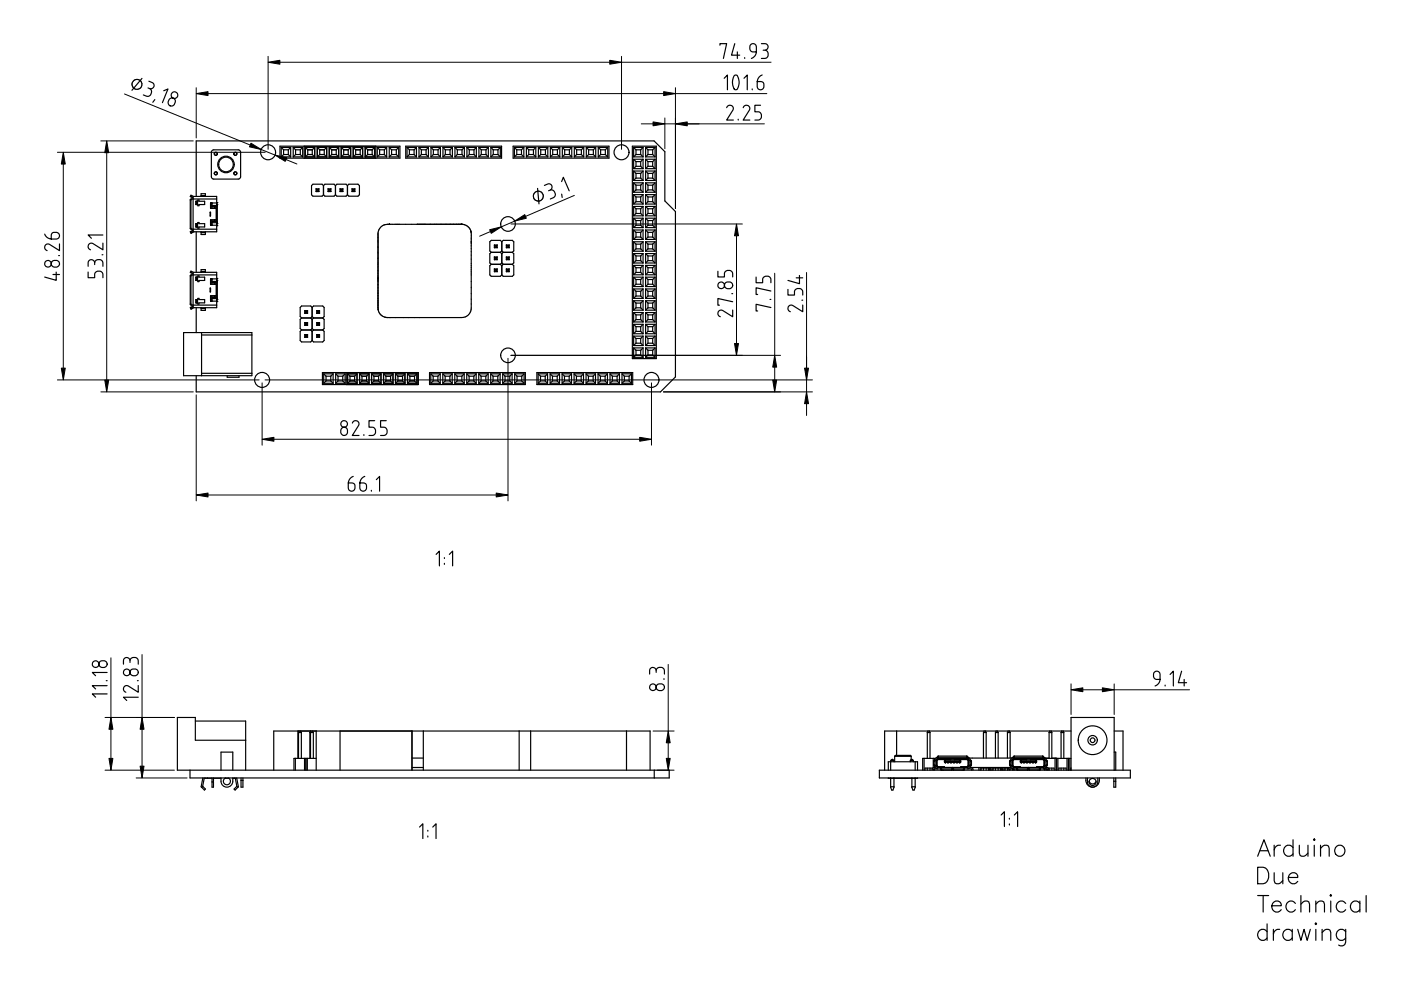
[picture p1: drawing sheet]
<svg xmlns="http://www.w3.org/2000/svg" width="297mm" height="210mm" viewBox="0 0 297 210" stroke-linecap="round" stroke-linejoin="round" font-family="sans-serif">
<g fill="none" stroke="#000" stroke-width=".25">
<path d="M44.9 32l.4-.2h5.5l.2 .5-.1 5.4-.4 .3-5.4-.1-.3-.4zM59.4 31h25.4v2.5h-25.4zM59.6 31.3h2M59.6 33.3h2M59.6 31.3l.5 .5M59.6 31.3v2M60.1 31.8h1M60.1 32.8h1M60.1 32.8l-.5 .5M60.1 31.8v1M61.1 31.8v1M61.1 32.8l.5 .5"/>
<path d="M61.6 31.3l-.5 .5M61.6 31.3v2M62.2 31.3h2M62.2 33.3h2M62.2 31.3l.5 .5M62.2 31.3v2M62.7 31.8h1M62.7 32.8h1M62.7 32.8l-.5 .5M62.7 31.8v1M63.7 31.8v1M63.7 32.8l.5 .5"/>
<path d="M64.2 31.3l-.5 .5M64.2 31.3v2M64.5 31v2.5M65.2 31.8l-.5-.5v2l.5-.5M65.2 31.8h1M65.2 32.8h1M65.2 31.8v1M66.2 31.8v1M66.2 32.8l.5 .5M66.7 31.3l-.5 .5M66.7 31.3v2M66.7 31.3h-2v2h2"/>
<path d="M67.2 31.3h2.1v2h-2.1M67.2 31.3v2M67.3 31.3l.5 .5M67.8 31.8h.9M67.8 32.8h.9M67.8 32.8l-.5 .5M67.8 31.8v1M68.6 39.4l-.3-.3h-2l-.3 .3v1.9l.3 .3h2l.3-.3M68.6 39.4l.3-.3h1.9l.3 .3M68.6 39.4v1.9M68.7 31.8v1M68.7 31.8l.5-.5v2l-.5-.5"/>
<path d="M69.8 31.3h2v2h-2M69.8 31.3v2M69.8 31.3l.5 .5M70.3 31.8h1M70.3 32.8h1M70.3 32.8l-.5 .5M70.3 31.8v1M71.1 39.4l.3-.3h2l.3 .3M71.1 39.4v1.9M71.3 31.8l.5-.5v2l-.5-.5M71.3 31.8v1M72.3 31.3h2.1v2h-2.1"/>
<path d="M72.3 31.3v2M72.4 31.3l.5 .5M72.9 31.8h.9M72.9 32.8h.9M72.9 32.8l-.5 .5M72.9 31.8v1M73.7 39.4l.3-.3h1.9l.3 .3v1.9l-.3 .3h-1.9l-.3-.3M73.7 39.4v1.9M73.8 31.8l.5-.5v2l-.5-.5M73.8 31.8v1M74.9 31.3h2v2h-2zM75.4 31.8h1"/>
<path d="M75.4 32.8h1M75.4 31.8l-.5-.5v2l.5-.5M75.4 31.8v1M76.4 31.8l.5-.5v2l-.5-.5M76.4 31.8v1M77.4 31.3h2v2h-2zM77.9 31.8h1M77.9 32.8h1M77.9 31.8l-.5-.5v2l.5-.5M77.9 31.8v1M78.9 31.8v1M78.9 31.8l.5-.5v2l-.5-.5"/>
<path d="M79.7 31v2.5M80 31.3h2M80 33.3h2M80 31.3l.5 .5M80 31.3v2M80.5 31.8h1M80.5 32.8h1M80.5 31.8v1M80.5 32.8l-.5 .5M81.5 32.8l.5 .5M81.5 31.8v1M82 31.3l-.5 .5"/>
<path d="M82 31.3v2M82.5 31.3h2M82.5 33.3h2M82.5 31.3l.5 .5M82.5 31.3v2M83 31.8h1M83 32.8h1M83 31.8v1M83 32.8l-.5 .5M84 32.8l.5 .5M84 31.8v1M84.5 31.3l-.5 .5"/>
<path d="M84.5 31.3v2M86 31h20.3v2.5h-20.3zM86.3 31.3l.5 .5M86.3 31.3h2M86.3 33.3h2M86.3 31.3v2M86.8 31.8h1M86.8 32.8h1M86.8 32.8l-.5 .5M86.8 31.8v1M87.8 32.8l.5 .5M87.8 31.8v1"/>
<path d="M88.3 31.3l-.5 .5M88.3 31.3v2M88.8 31.3l.5 .5M88.8 31.3h2M88.8 33.3h2M88.8 31.3v2M89.3 31.8h1M89.3 32.8h1M89.3 32.8l-.5 .5M89.3 31.8v1M90.3 32.8l.5 .5M90.3 31.8v1"/>
<path d="M90.8 31.3l-.5 .5M90.8 31.3v2M91.4 31.3h2M91.4 33.3h2M91.4 31.3l.5 .5M91.4 31.3v2M91.9 31.8h1M91.9 32.8h1M91.9 31.8v1M91.9 32.8l-.5 .5M92.9 31.8v1M92.9 32.8l.5 .5"/>
<path d="M93.4 31.3l-.5 .5M93.4 31.3v2M93.9 31.3h2M93.9 33.3h2M93.9 31.3l.5 .5M93.9 31.3v2M94.4 31.8h1M94.4 32.8h1M94.4 31.8v1M94.4 32.8l-.5 .5M95.4 32.8l.5 .5M95.4 31.8v1"/>
<path d="M95.9 31.3l-.5 .5M95.9 31.3v2M96.5 31.3h2M96.5 33.3h2M96.5 31.3l.5 .5M96.5 31.3v2M97 31.8h1M97 32.8h1M97 31.8v1M97 32.8l-.5 .5M98 32.8l.5 .5M98 31.8v1"/>
<path d="M98.5 31.3l-.5 .5M98.5 31.3v2M99 31.3h2M99 33.3h2M99 31.3v2M99 31.3l.5 .5M99.5 31.8h1M99.5 32.8h1M99.5 31.8v1M99.5 32.8l-.5 .5M100.5 32.8l.5 .5M100.5 31.8v1"/>
<path d="M101 31.3v2M101 31.3l-.5 .5M101.5 31.3h2M101.5 33.3h2M101.5 31.3l.5 .5M101.5 31.3v2M102 31.8h1M102 32.8h1M102 32.8l-.5 .5M102 31.8v1M103 32.8l.5 .5M103 31.8v1"/>
<path d="M103.5 31.3v2M103.5 31.3l-.5 .5M104.1 31.3h2M104.1 33.3h2M104.1 31.3v2M104.1 31.3l.5 .5M104.6 31.8h1M104.6 32.8h1M104.6 31.8v1M104.6 32.8l-.5 .5M105.6 32.8l.5 .5M105.6 31.8v1"/>
<path d="M106.1 31.3v2M106.1 31.3l-.5 .5M108.8 31h20.3v2.5h-20.3zM109.1 31.3h2M109.1 33.3h2M109.1 31.3v2M109.1 31.3l.5 .5M109.6 31.8h1M109.6 32.8h1M109.6 32.8l-.5 .5M109.6 31.8v1M110.6 32.8l.5 .5"/>
<path d="M110.6 31.8v1M111.1 31.3v2M111.1 31.3l-.5 .5M111.6 31.3h2M111.6 33.3h2M111.6 31.3v2M111.6 31.3l.5 .5M112.1 31.8h1M112.1 32.8h1M112.1 32.8l-.5 .5M112.1 31.8v1M113.1 32.8l.5 .5"/>
<path d="M113.1 31.8v1M113.6 31.3v2M113.6 31.3l-.5 .5M114.1 31.3h2M114.1 33.3h2M114.1 31.3v2M114.1 31.3l.5 .5M114.6 31.8h1M114.6 32.8h1M114.6 31.8v1M114.6 32.8l-.5 .5M115.6 32.8l.5 .5"/>
<path d="M115.6 31.8v1M116.1 31.3v2M116.1 31.3l-.5 .5M116.7 31.3h2M116.7 33.3h2M116.7 31.3l.5 .5M116.7 31.3v2M117.2 31.8h1M117.2 32.8h1M117.2 32.8l-.5 .5M117.2 31.8v1M118.2 32.8l.5 .5"/>
<path d="M118.2 31.8v1M118.7 31.3l-.5 .5M118.7 31.3v2M119.2 31.3h2M119.2 33.3h2M119.2 31.3v2M119.2 31.3l.5 .5M119.7 31.8h1M119.7 32.8l-.5 .5M119.7 32.8h1M119.7 31.8v1M120.7 32.8l.5 .5"/>
<path d="M120.7 31.8v1M121.2 31.3l-.5 .5M121.2 31.3v2M121.8 31.3h2M121.8 33.3h2M121.8 31.3v2M121.8 31.3l.5 .5M122.3 31.8h1M122.3 32.8h1M122.3 31.8v1M122.3 32.8l-.5 .5M123.3 32.8l.5 .5"/>
<path d="M123.3 31.8v1M123.8 31.3v2M123.8 31.3l-.5 .5M124.3 31.3h2M124.3 33.3h2M124.3 31.3l.5 .5M124.3 31.3v2M124.8 31.8h1M124.8 32.8h1M124.8 32.8l-.5 .5M124.8 31.8v1M125.8 32.8l.5 .5"/>
<path d="M125.8 31.8v1M126.3 31.3v2M126.3 31.3l-.5 .5M126.8 31.3h2M126.8 33.3h2M126.8 31.3l.5 .5M126.8 31.3v2M127.3 31.8h1M127.3 32.8h1M127.3 32.8l-.5 .5M127.3 31.8v1M128.3 32.8l.5 .5"/>
<path d="M128.3 31.8v1M128.8 31.3v2M128.8 31.3l-.5 .5M134.1 31h5.1v45h-5.1zM134.3 31.3v2M134.3 33.8v2M134.3 36.3v2M134.3 38.8v2M134.3 31.3l.5 .5M134.3 33.8l.5 .5M134.3 33.8h2M134.3 35.8h2"/>
<path d="M134.3 31.3h2M134.3 33.3h2M134.3 38.3h2M134.3 36.3h2M134.3 38.8h2M134.3 38.8l.5 .5M134.3 36.3l.5 .5M134.8 31.8h1M134.8 31.8v1M134.8 34.3v1M134.8 36.8v1M134.8 39.3v1"/>
<path d="M134.8 32.8l-.5 .5M134.8 35.3l-.5 .5M134.8 34.3h1M134.8 35.3h1M134.8 32.8h1M134.8 37.8l-.5 .5M134.8 36.8h1M134.8 37.8h1M134.8 39.3h1M135.8 31.8v1M135.8 34.3v1M135.8 36.8v1"/>
<path d="M135.8 39.3v1M135.8 32.8l.5 .5M135.8 35.3l.5 .5M135.8 37.8l.5 .5M136.3 31.3v2M136.3 33.8v2M136.3 36.3v2M136.3 38.8v2M136.3 31.3l-.5 .5M136.3 33.8l-.5 .5M136.3 36.3l-.5 .5M136.3 38.8l-.5 .5"/>
<path d="M136.9 31.3v2M136.9 33.8v2M136.9 36.3v2M136.9 38.8v2M136.9 33.8l.5 .5M136.9 31.3l.5 .5M136.9 36.3l.5 .5M136.9 33.8h2M136.9 35.8h2M136.9 31.3h2M136.9 33.3h2M136.9 38.3h2"/>
<path d="M136.9 36.3h2M136.9 38.8h2M136.9 38.8l.5 .5M137.4 31.8h1M137.4 31.8v1M137.4 34.3v1M137.4 36.8v1M137.4 39.3v1M137.4 32.8l-.5 .5M137.4 34.3h1M137.4 35.3h1M137.4 32.8h1"/>
<path d="M137.4 35.3l-.5 .5M137.4 37.8l-.5 .5M137.4 36.8h1M137.4 37.8h1M137.4 39.3h1M138.4 31.8v1M138.4 34.3v1M138.4 36.8v1M138.4 39.3v1M138.4 35.3l.5 .5M138.4 32.8l.5 .5M138.4 37.8l.5 .5"/>
<path d="M138.9 31.3v2M138.9 33.8v2M138.9 36.3v2M138.9 38.8v2M138.9 31.3l-.5 .5M138.9 33.8l-.5 .5M138.9 36.3l-.5 .5M138.9 38.8l-.5 .5M40.5 49.4h.1M40.7 49.3l-.2 .1M40.7 58.3l-.2 .2v6l.2 .2M40.7 42.2l-.2 .2v6l.2 .2"/>
<path d="M40.9 57.7l-.4-.2-.2 .2 .6 .3M40.9 57.7h5v2l-.3 .2M40.9 58.3h-.4l-.2 .2v6l.2 .2h.4M40.9 58.3v6.4M40.9 57.7v.6M40.9 41.6v.6M40.9 48.6v.5M40.9 49.1h.1M40.9 41.6l-.4-.2-.2 .2 .6 .3M40.9 41.6h5v2l-.3 .2M40.9 48.8l-.6 .3 .2 .3M40.9 42.2h-.4l-.2 .2v6l.2 .2h.4"/>
<path d="M40.9 42.2v6.4M40.9 49.1l-.2 .2M41.5 58.8h.4v-.3h.3v.3h1.2v.7h-1.2v.2h-.3v-.2h-.4zM41.5 42.7h.4v-.3h.3v.3h1.2v.7h-1.2v.2h-.3v-.2h-.4zM41.5 47.4h.4v-.2h.3v.2h1.2v.7h-1.2v.3h-.3v-.3h-.4zM41.6 42.7v.7M41.6 47.4v.7M41.6 58.8v.7M41.6 41.6v-11.7h97.1l2.3 2.3v10.4l2.2 2.3v35l-3.2 3.2h-98.4v-3.4M41.6 49.1v8.6M41.7 42.7v.7M41.7 47.4v.7"/>
<path d="M41.7 58.8v.7M41.9 42.7v.7M41.9 47.4v.7M41.9 58.8v.7M42.6 57.7v-.5h.9v.5M42.6 41.6v-.5h.9v.5M42.6 49.1v.6h.9v-.6M44.5 45v.8M44.6 59.1h.1M44.6 59.1h.3l.1 .8h.6M44.6 47.8h.1M44.6 43h.1"/>
<path d="M44.6 43h.3l.1 .8h.6M44.6 59.1v1.2h1.3M44.6 43v1.2h1.3M44.9 59.2h.1M44.9 43v1.1h.6M44.9 59.1v1.1h.6M44.9 43.1h.1M44.9 47.6h.1M45.5 43.8v.4M45.5 46.6v.4M45.5 59.9v.4M45.5 46.7h-.6v1"/>
<path d="M45.5 44h.1M45.5 46.8h.1M45.6 46.6v.4M45.6 59.9v.4M45.6 43.8v.4M45.6 47h-.6l-.1 .8h-.3M45.6 47l.3 .2v1.9h-5M45.8 44.2v2.4M45.9 46.6l.1 1.2M45.9 44.2v2.4M45.9 46.6h-1.3v1.2M45.9 59h.3"/>
<path d="M45.9 47.8h.3M45.9 42.9h.3M46 59l-.1 1.3M46 42.9l-.1 1.3M46.2 59.5l-.1 3.7 .1 .3M46.2 43.4l-.1 3.7 .1 .3M67 40.6h.6M67 40h.6M67 40l.2 .2M67 40v.6M67.2 40.2v.3M67.2 40.5h.3"/>
<path d="M67.2 40.2h.3M67.2 40.5l-.2 .1M67.5 40.2v.3M67.5 40.5l.1 .1M67.6 40l-.1 .2M67.6 40v.6M68.6 41.3l.3 .3h1.9l.3-.3M69.6 40.6h.6M69.6 40h.6M69.6 40l.1 .2M69.6 40v.6M69.7 40.5h.3"/>
<path d="M69.7 40.2h.3M69.7 40.5l-.1 .1M69.7 40.2v.3M70 40.2v.3M70 40.5l.2 .1M70.2 40l-.2 .2M70.2 40v.6M71.1 41.3l.3 .3h2l.3-.3M72.1 40.6h.6M72.1 40h.6M72.1 40l.1 .2M72.1 40v.6"/>
<path d="M72.2 40.5h.3M72.2 40.2h.3M72.2 40.5l-.1 .1M72.2 40.2v.3M72.5 40.2v.3M72.5 40.5l.2 .1M72.7 40l-.2 .2M72.7 40v.6M74.6 40.6h.6M74.6 40v.6M74.6 40l.2 .2M74.6 40h.6"/>
<path d="M74.8 40.5h.3M74.8 40.5l-.2 .1M74.8 40.2v.3M74.8 40.2h.3M75.1 40.5l.1 .1M75.1 40.2v.3M75.2 40l-.1 .2M75.2 40v.6M80.1 49.6v9.4M80.1 59v1.4M80.1 59v1.3M80.1 59h.1"/>
<path d="M82.2 47.6a1.99 1.99 0 0 0-2.1 2M82.6 47.6h-.4M82.6 47.6h.1M88.5 47.6h.1M88.5 47.6h-5.9M89.9 47.6h-1.4M90 47.6h-1.5M97.5 47.6h.2M97.5 47.6h-7.6M97.5 47.6h-7.5M97.7 47.6h.2M97.9 47.6h.1"/>
<path d="M97.9 47.6h.3a2.04 2.04 0 0 1 1.6 1.4M99.8 49l.1 .2M99.9 49.2v13.7a7.3 7.3 0 0 1-.3 3.6 2.85 2.85 0 0 1-3 .8h-14.4M104.1 56l-.3 .3v2l.3 .3h2l.3-.3M104.1 56h2M104.1 53.5h2M104.1 53.5l-.3 .3v1.9l.3 .3M104.8 54.5h.6M104.8 51.9l.2 .2M104.8 55.1h.6M104.8 51.9h.6M104.8 52.5h.6"/>
<path d="M104.8 51.9v.6M104.8 54.5v.6M104.8 57v.6M104.8 57l.2 .2M104.8 57h.6M104.8 57.6h.6M104.8 54.5l.2 .1M105 57.5l-.2 .1M105 54.6h.3M105 54.9h.3M105 54.9l-.2 .2M105 52.1h.3"/>
<path d="M105 52.4h.3M105 52.1v.3M105 54.6v.3M105 57.2v.3M105 57.2h.3M105 57.5h.3M105 52.4l-.2 .1M105.3 52.4l.1 .1M105.3 52.1v.3M105.3 54.6v.3M105.3 57.2v.3M105.3 57.5l.1 .1"/>
<path d="M105.3 54.9l.1 .2M105.4 57l-.1 .2M105.4 54.5l-.1 .1M105.4 51.9v.6M105.4 54.5v.6M105.4 57v.6M105.4 51.9l-.1 .2M106.1 56l.3 .3M106.1 53.5l.3 .3M106.4 51.3l.3-.3h1.9l.3 .3v1.9l-.3 .3M106.4 51.3v1.9M106.4 53.8v1.9"/>
<path d="M106.4 56.3v2M106.4 51.3l-.3-.3h-2l-.3 .3v1.9l.3 .3M106.4 55.7l.3 .3M106.4 55.7l-.3 .3M106.4 53.2l.3 .3M106.4 53.2l-.3 .3M106.7 56h1.9M106.7 53.5l-.3 .3M106.7 53.5h1.9M106.7 56l-.3 .3M107.4 54.5h.6M107.4 54.5l.1 .1"/>
<path d="M107.4 55.1h.6M107.4 51.9v.6M107.4 54.5v.6M107.4 57v.6M107.4 51.9h.6M107.4 51.9l.1 .2M107.4 52.5h.6M107.4 57h.6M107.4 57.6h.6M107.4 57l.1 .2M107.5 54.9l-.1 .2M107.5 54.6h.3"/>
<path d="M107.5 54.9h.3M107.5 52.1v.3M107.5 54.6v.3M107.5 57.2v.3M107.5 52.4l-.1 .1M107.5 52.1h.3M107.5 52.4h.3M107.5 57.2h.3M107.5 57.5h.3M107.5 57.5l-.1 .1M107.8 52.1v.3M107.8 54.6v.3"/>
<path d="M107.8 57.2v.3M107.8 54.9l.2 .2M107.8 52.4l.2 .1M107.8 57.5l.2 .1M108 54.5l-.2 .1M108 51.9v.6M108 54.5v.6M108 57v.6M108 51.9l-.2 .2M108 57l-.2 .2M108.6 53.5l.3 .3v1.9l-.3 .3M108.6 56l.3 .3v2l-.3 .3h-1.9l-.3-.3"/>
<path d="M134.3 58.8h2M134.3 51.3l.5 .5M134.3 55.8h2M134.3 56.3l.5 .5M134.3 56.3h2M134.3 58.3h2M134.3 41.3v2M134.3 43.8v2M134.3 46.3v2M134.3 48.8v2M134.3 51.3v2M134.3 53.8v2"/>
<path d="M134.3 56.3v2M134.3 58.8v2M134.3 58.8l.5 .5M134.3 43.8h2M134.3 45.8h2M134.3 40.8h2M134.3 43.3h2M134.3 41.3h2M134.3 48.3h2M134.3 46.3h2M134.3 50.8h2M134.3 48.8h2"/>
<path d="M134.3 53.3h2M134.3 51.3h2M134.3 53.8h2M134.3 43.8l.5 .5M134.3 46.3l.5 .5M134.3 48.8l.5 .5M134.3 53.8l.5 .5M134.3 41.3l.5 .5M134.8 59.3h1M134.8 55.3h1M134.8 57.8l-.5 .5M134.8 56.8h1"/>
<path d="M134.8 57.8h1M134.8 41.8v1M134.8 44.3v1M134.8 46.8v1M134.8 49.3v1M134.8 51.8v1M134.8 54.3v1M134.8 56.8v1M134.8 59.3v1M134.8 44.3h1M134.8 45.3h1M134.8 42.8h1"/>
<path d="M134.8 45.3l-.5 .5M134.8 47.8l-.5 .5M134.8 46.8h1M134.8 47.8h1M134.8 50.3l-.5 .5M134.8 49.3h1M134.8 40.3l-.5 .5M134.8 50.3h1M134.8 51.8h1M134.8 52.8h1M134.8 55.3l-.5 .5M134.8 54.3h1"/>
<path d="M134.8 42.8l-.5 .5M134.8 41.8h1M134.8 40.3h1M134.8 52.8l-.5 .5M135.8 52.8l.5 .5M135.8 41.8v1M135.8 44.3v1M135.8 46.8v1M135.8 49.3v1M135.8 51.8v1M135.8 54.3v1M135.8 56.8v1"/>
<path d="M135.8 59.3v1M135.8 57.8l.5 .5M135.8 40.3l.5 .5M135.8 45.3l.5 .5M135.8 47.8l.5 .5M135.8 50.3l.5 .5M135.8 55.3l.5 .5M135.8 42.8l.5 .5M136.3 56.3l-.5 .5M136.3 41.3v2M136.3 43.8v2M136.3 46.3v2"/>
<path d="M136.3 48.8v2M136.3 51.3v2M136.3 53.8v2M136.3 56.3v2M136.3 58.8v2M136.3 58.8l-.5 .5M136.3 43.8l-.5 .5M136.3 46.3l-.5 .5M136.3 48.8l-.5 .5M136.3 53.8l-.5 .5M136.3 41.3l-.5 .5M136.3 51.3l-.5 .5"/>
<path d="M136.9 58.8h2M136.9 53.8l.5 .5M136.9 55.8h2M136.9 56.3l.5 .5M136.9 58.8l.5 .5M136.9 56.3h2M136.9 58.3h2M136.9 41.3v2M136.9 43.8v2M136.9 46.3v2M136.9 48.8v2M136.9 51.3v2"/>
<path d="M136.9 53.8v2M136.9 56.3v2M136.9 58.8v2M136.9 43.8l.5 .5M136.9 43.8h2M136.9 45.8h2M136.9 40.8h2M136.9 43.3h2M136.9 41.3h2M136.9 48.3h2M136.9 46.3h2M136.9 50.8h2"/>
<path d="M136.9 48.8h2M136.9 53.3h2M136.9 51.3h2M136.9 53.8h2M136.9 41.3l.5 .5M136.9 46.3l.5 .5M136.9 48.8l.5 .5M136.9 51.3l.5 .5M137.4 59.3h1M137.4 55.3h1M137.4 55.3l-.5 .5M137.4 57.8l-.5 .5"/>
<path d="M137.4 56.8h1M137.4 57.8h1M137.4 41.8v1M137.4 44.3v1M137.4 46.8v1M137.4 49.3v1M137.4 51.8v1M137.4 54.3v1M137.4 56.8v1M137.4 59.3v1M137.4 45.3l-.5 .5M137.4 44.3h1"/>
<path d="M137.4 45.3h1M137.4 42.8h1M137.4 42.8l-.5 .5M137.4 46.8h1M137.4 47.8h1M137.4 47.8l-.5 .5M137.4 49.3h1M137.4 50.3h1M137.4 50.3l-.5 .5M137.4 52.8l-.5 .5M137.4 51.8h1M137.4 52.8h1"/>
<path d="M137.4 54.3h1M137.4 40.3l-.5 .5M137.4 41.8h1M137.4 40.3h1M138.4 55.3l.5 .5M138.4 41.8v1M138.4 44.3v1M138.4 46.8v1M138.4 49.3v1M138.4 51.8v1M138.4 54.3v1M138.4 56.8v1"/>
<path d="M138.4 59.3v1M138.4 57.8l.5 .5M138.4 45.3l.5 .5M138.4 42.8l.5 .5M138.4 47.8l.5 .5M138.4 50.3l.5 .5M138.4 52.8l.5 .5M138.4 40.3l.5 .5M138.9 53.8l-.5 .5M138.9 56.3l-.5 .5M138.9 41.3v2M138.9 43.8v2"/>
<path d="M138.9 46.3v2M138.9 48.8v2M138.9 51.3v2M138.9 53.8v2M138.9 56.3v2M138.9 58.8v2M138.9 58.8l-.5 .5M138.9 43.8l-.5 .5M138.9 41.3l-.5 .5M138.9 46.3l-.5 .5M138.9 48.8l-.5 .5M138.9 51.3l-.5 .5"/>
<path d="M40.5 65.5h.1M40.7 65.4l-.2 .1M40.9 65.2h.1M40.9 64.9l-.6 .3 .2 .3M40.9 65.2l-.2 .2M40.9 64.7v.5M41.5 63.5h.4v-.2h.3v.2h1.2v.7h-1.2v.3h-.3v-.3h-.4zM41.6 63.5v.7M41.6 65.2v5.3M41.7 63.5v.7M41.9 63.5v.7M42.6 65.2v.6h.9v-.6"/>
<path d="M42.7 79.2h10.7M42.7 71h10.7M42.7 70.5v9.2M44.5 61.1v.8M44.6 63.8h.1M44.9 63.7h.1M45.5 62.9h.1M45.5 62.7v.4M45.5 62.8h-.6v1M45.5 60.1h.1M45.6 62.7v.4M45.6 63.1h-.6l-.1 .7h-.3"/>
<path d="M45.6 63.1l.3 .2M45.8 60.3v2.4M45.9 62.7l.1 1.2M45.9 60.3v2.4M45.9 62.7h-1.3v1.1M45.9 63.3v1.9h-5M45.9 63.9h.3M45.9 63.3h.1M48.2 79.7v.3h2.5v-.3M53.4 71v8.2M53.4 71v-.5h-14.5v9.2h14.5v-.5M63.9 67.4h2"/>
<path d="M63.9 67.4l-.3 .3v2l.3 .3M63.9 70l-.3 .3v1.9l.3 .3h2l.3-.3M63.9 70h2M64.6 65.9l.2 .1M64.6 65.9h.6M64.6 66.4h.6M64.6 65.9v.5M64.6 68.4v.6M64.6 70.9v.6M64.6 68.4l.2 .2M64.6 69h.6M64.6 68.4h.6"/>
<path d="M64.6 70.9l.2 .2M64.6 71.5h.6M64.6 70.9h.6M64.8 66h.3M64.8 66.3h.3M64.8 66.3l-.2 .1M64.8 66v.3M64.8 68.6v.2M64.8 71.1v.3M64.8 68.6h.3M64.8 68.8h.3M64.8 68.8l-.2 .2"/>
<path d="M64.8 71.4l-.2 .1M64.8 71.4h.3M64.8 71.1h.3M65.1 66v.3M65.1 68.6v.2M65.1 71.1v.3M65.1 66.3l.1 .1M65.1 68.8l.1 .2M65.1 71.4l.1 .1M65.2 65.9l-.1 .1M65.2 65.9v.5M65.2 68.4v.6"/>
<path d="M65.2 70.9v.6M65.2 68.4l-.1 .2M65.2 70.9l-.1 .2M65.9 67.4l.3 .3M65.9 70l.3 .3M66.2 65.2l-.3-.3h-2l-.3 .3v1.9l.3 .3M66.2 69.7l.3 .3M66.2 65.2l.3-.3h1.9l.3 .3v1.9l-.3 .3M66.2 67.1l-.3 .3M66.2 65.2v1.9M66.2 67.7v2M66.2 70.3v1.9"/>
<path d="M66.2 69.7l-.3 .3M66.2 67.1l.3 .3M66.5 67.4h1.9M66.5 70h1.9M66.5 67.4l-.3 .3M66.5 70l-.3 .3M67.2 68.4l.1 .2M67.2 65.9h.6M67.2 66.4h.6M67.2 70.9l.1 .2M67.2 69h.6M67.2 68.4h.6"/>
<path d="M67.2 71.5h.6M67.2 70.9h.6M67.2 65.9l.1 .1M67.2 65.9v.5M67.2 68.4v.6M67.2 70.9v.6M67.3 66h.3M67.3 66.3h.3M67.3 68.6h.3M67.3 68.8h.3M67.3 66.3l-.1 .1M67.3 68.8l-.1 .2"/>
<path d="M67.3 71.4h.3M67.3 71.1h.3M67.3 66v.3M67.3 68.6v.2M67.3 71.1v.3M67.3 71.4l-.1 .1M67.6 68.8l.2 .2M67.6 71.4l.2 .1M67.6 66v.3M67.6 68.6v.2M67.6 71.1v.3M67.6 66.3l.2 .1"/>
<path d="M67.8 65.9l-.2 .1M67.8 68.4l-.2 .2M67.8 65.9v.5M67.8 68.4v.6M67.8 70.9v.6M67.8 70.9l-.2 .2M68.4 79h20.3v2.5h-20.3zM68.4 70l.3 .3v1.9l-.3 .3h-1.9l-.3-.3M68.4 67.4l.3 .3v2l-.3 .3M68.6 79.3h2M68.6 79.3l.5 .5M68.6 79.3v2"/>
<path d="M69.1 79.8h1M69.1 79.8v1M70.1 79.8v1M70.6 79.3v2M70.6 79.3l-.5 .5M71.2 79.3h2M71.2 79.3l.5 .5M71.2 79.3v2M71.7 79.8h1M71.7 79.8v1M72.7 79.8v1M73.2 79.3l-.5 .5"/>
<path d="M73.2 79.3v2M73.4 79v2.5M74.2 79.8h1M74.2 79.8l-.5-.5v2l.5-.5M74.2 79.8v1M75.2 79.8v1M75.7 79.3v2M75.7 79.3l-.5 .5M75.7 79.3h-2v2h2M76.7 79.8h1M76.7 79.8v1M76.7 79.8l-.5-.5v2l.5-.5"/>
<path d="M77.7 79.8v1M78.2 79.3l-.5 .5M78.2 79.3v2M78.2 79.3h-2v2h2M78.8 79.3h2M78.8 79.3v2M78.8 79.3l.5 .5M79.3 79.8h1M79.3 79.8v1M80.1 60.3v2.9M80.1 63.3l.1 2.4M80.1 60.4v2.8"/>
<path d="M80.1 63.2l.1 2.5M80.2 65.7l.1 .3M80.3 79.8v1M80.3 66a2.04 2.04 0 0 0 1.9 1.3M80.8 79.3v2M80.8 79.3l-.5 .5M81.3 79.3h2M81.3 79.3v2M81.3 79.3l.5 .5M81.8 79.8h1M81.8 79.8v1M82.2 67.3h.1"/>
<path d="M82.8 79.8v1M83.3 79.3v2M83.3 79.3l-.5 .5M83.8 79.3h2.1M83.8 79.3v2M83.9 79.3l.5 .5M84.4 79.8h.9M84.4 79.8v1M85.3 79.8v1M85.8 79.3v2M85.8 79.3l-.5 .5M86.4 79.3h2v2h-2"/>
<path d="M86.4 79.3v2M86.4 79.3l.5 .5M86.9 79.8h1M86.9 79.8v1M87.9 79.8l.5-.5v2l-.5-.5M87.9 79.8v1M91.1 79h20.3v2.5h-20.3zM91.3 79.3h2M91.3 79.3l.5 .5M91.3 79.3v2M91.8 79.8h1M91.8 79.8v1"/>
<path d="M92.8 79.8v1M93.3 79.3l-.5 .5M93.3 79.3v2M93.9 79.3h2M93.9 79.3l.5 .5M93.9 79.3v2M94.4 79.8h1M94.4 79.8v1M95.4 79.8v1M95.9 79.3l-.5 .5M95.9 79.3v2M96.4 79.3h2"/>
<path d="M96.4 79.3l.5 .5M96.4 79.3v2M96.9 79.8h1M96.9 79.8v1M97.9 79.8v1M98.4 79.3l-.5 .5M98.4 79.3v2M99 79.3h2M99 79.3v2M99 79.3l.5 .5M99.5 79.8h1M99.5 79.8v1"/>
<path d="M100.5 79.8v1M101 79.3v2M101 79.3l-.5 .5M101.5 79.3h2M101.5 79.3l.5 .5M101.5 79.3v2M102 79.8h1M102 79.8v1M103 79.8v1M103.5 79.3l-.5 .5M103.5 79.3v2M104 79.3h2"/>
<path d="M104 79.3v2M104 79.3l.5 .5M104.5 79.8h1M104.5 79.8v1M105.5 79.8v1M106 79.3v2M106 79.3l-.5 .5M106.6 79.3h2M106.6 79.3l.5 .5M106.6 79.3v2M107.1 79.8h1M107.1 79.8v1"/>
<path d="M108.1 79.8v1M108.6 79.3l-.5 .5M108.6 79.3v2M109.1 79.3h2M109.1 79.3v2M109.1 79.3l.5 .5M109.6 79.8h1M109.6 79.8v1M110.6 79.8v1M111.1 79.3v2M111.1 79.3l-.5 .5M113.8 79h20.3v2.5h-20.3z"/>
<path d="M114.1 79.3h2M114.1 79.3v2M114.1 79.3l.5 .5M114.6 79.8h1M114.6 79.8v1M115.6 79.8v1M116.1 79.3l-.5 .5M116.1 79.3v2M116.6 79.3h2M116.6 79.3v2M116.6 79.3l.5 .5M117.1 79.8h1"/>
<path d="M117.1 79.8v1M118.1 79.8v1M118.6 79.3l-.5 .5M118.6 79.3v2M119.2 79.3h2M119.2 79.3l.5 .5M119.2 79.3v2M119.7 79.8h1M119.7 79.8v1M120.7 79.8v1M121.2 79.3l-.5 .5M121.2 79.3v2"/>
<path d="M121.7 79.3h2M121.7 79.3l.5 .5M121.7 79.3v2M122.2 79.8h1M122.2 79.8v1M123.2 79.8v1M123.7 79.3l-.5 .5M123.7 79.3v2M124.3 79.3h2M124.3 79.3l.5 .5M124.3 79.3v2M124.8 79.8h1"/>
<path d="M124.8 79.8v1M125.8 79.8v1M126.3 79.3l-.5 .5M126.3 79.3v2M126.8 79.3h2M126.8 79.3v2M126.8 79.3l.5 .5M127.3 79.8h1M127.3 79.8v1M128.3 79.8v1M128.8 79.3l-.5 .5M128.8 79.3v2"/>
<path d="M129.3 79.3h2M129.3 79.3l.5 .5M129.3 79.3v2M129.8 79.8h1M129.8 79.8v1M130.8 79.8v1M131.3 79.3l-.5 .5M131.3 79.3v2M131.9 79.3h2M131.9 79.3l.5 .5M131.9 79.3v2M132.4 79.8h1"/>
<path d="M132.4 79.8v1M133.4 79.8v1M133.9 79.3l-.5 .5M133.9 79.3v2M134.3 63.3h2M134.3 63.8h2M134.3 61.3l.5 .5M134.3 61.3h2M134.3 61.3v2M134.3 63.8v2M134.3 66.3v2M134.3 68.8v2"/>
<path d="M134.3 71.3v2M134.3 73.8v2M134.3 63.8l.5 .5M134.3 60.8h2M134.3 66.3l.5 .5M134.3 68.3h2M134.3 66.3h2M134.3 68.8l.5 .5M134.3 68.8h2M134.3 70.8h2M134.3 71.3l.5 .5M134.3 71.3h2"/>
<path d="M134.3 73.3h2M134.3 73.8l.5 .5M134.3 73.8h2M134.3 75.8h2M134.3 65.8h2M134.8 60.3h1M134.8 65.3h1M134.8 62.8l-.5 .5M134.8 61.8h1M134.8 62.8h1M134.8 61.8v1M134.8 64.3v1"/>
<path d="M134.8 66.8v1M134.8 69.3v1M134.8 71.8v1M134.8 74.3v1M134.8 65.3l-.5 .5M134.8 60.3l-.5 .5M134.8 67.8l-.5 .5M134.8 67.8h1M134.8 66.8h1M134.8 70.3l-.5 .5M134.8 69.3h1M134.8 70.3h1"/>
<path d="M134.8 72.8l-.5 .5M134.8 71.8h1M134.8 72.8h1M134.8 75.3l-.5 .5M134.8 74.3h1M134.8 75.3h1M134.8 64.3h1M135.8 61.8v1M135.8 64.3v1M135.8 66.8v1M135.8 69.3v1M135.8 71.8v1"/>
<path d="M135.8 74.3v1M135.8 62.8l.5 .5M135.8 60.3l.5 .5M135.8 65.3l.5 .5M135.8 67.8l.5 .5M135.8 70.3l.5 .5M135.8 72.8l.5 .5M135.8 75.3l.5 .5M136.3 61.3v2M136.3 63.8v2M136.3 66.3v2M136.3 68.8v2"/>
<path d="M136.3 71.3v2M136.3 73.8v2M136.3 61.3l-.5 .5M136.3 63.8l-.5 .5M136.3 66.3l-.5 .5M136.3 68.8l-.5 .5M136.3 71.3l-.5 .5M136.3 73.8l-.5 .5M136.9 63.3h2M136.9 63.8h2M136.9 61.3v2M136.9 63.8v2"/>
<path d="M136.9 66.3v2M136.9 68.8v2M136.9 71.3v2M136.9 73.8v2M136.9 61.3h2M136.9 61.3l.5 .5M136.9 66.3l.5 .5M136.9 60.8h2M136.9 68.3h2M136.9 66.3h2M136.9 71.3l.5 .5M136.9 68.8h2"/>
<path d="M136.9 70.8h2M136.9 68.8l.5 .5M136.9 73.8l.5 .5M136.9 71.3h2M136.9 73.3h2M136.9 73.8h2M136.9 75.8h2M136.9 65.8h2M136.9 63.8l.5 .5M137.4 60.3h1M137.4 65.3h1M137.4 61.8v1"/>
<path d="M137.4 64.3v1M137.4 66.8v1M137.4 69.3v1M137.4 71.8v1M137.4 74.3v1M137.4 60.3l-.5 .5M137.4 61.8h1M137.4 62.8h1M137.4 62.8l-.5 .5M137.4 67.8h1M137.4 67.8l-.5 .5M137.4 66.8h1"/>
<path d="M137.4 69.3h1M137.4 70.3h1M137.4 70.3l-.5 .5M137.4 71.8h1M137.4 72.8h1M137.4 72.8l-.5 .5M137.4 74.3h1M137.4 75.3h1M137.4 64.3h1M137.4 65.3l-.5 .5M137.4 75.3l-.5 .5M138.4 61.8v1"/>
<path d="M138.4 64.3v1M138.4 66.8v1M138.4 69.3v1M138.4 71.8v1M138.4 74.3v1M138.4 60.3l.5 .5M138.4 62.8l.5 .5M138.4 67.8l.5 .5M138.4 72.8l.5 .5M138.4 70.3l.5 .5M138.4 75.3l.5 .5M138.4 65.3l.5 .5"/>
<path d="M138.9 61.3v2M138.9 63.8v2M138.9 66.3v2M138.9 68.8v2M138.9 71.3v2M138.9 73.8v2M138.9 61.3l-.5 .5M138.9 66.3l-.5 .5M138.9 68.8l-.5 .5M138.9 71.3l-.5 .5M138.9 63.8l-.5 .5M138.9 73.8l-.5 .5"/>
<path d="M68.6 81.3h2M69.1 80.8l-.5 .5M69.1 80.8h1M70.1 80.8l.5 .5M71.2 81.3h2M71.7 80.8h1M71.7 80.8l-.5 .5M72.7 80.8l.5 .5M74.2 80.8h1M75.2 80.8l.5 .5M76.7 80.8h1M77.7 80.8l.5 .5"/>
<path d="M78.8 81.3h2M79.3 80.8h1M79.3 80.8l-.5 .5M80.3 80.8l.5 .5M81.3 81.3h2M81.8 80.8h1M81.8 80.8l-.5 .5M82.8 80.8l.5 .5M83.8 81.3h2.1M84.4 80.8h.9M84.4 80.8l-.5 .5M85.3 80.8l.5 .5"/>
<path d="M86.9 80.8h1M86.9 80.8l-.5 .5M91.3 81.3h2M91.8 80.8h1M91.8 80.8l-.5 .5M92.8 80.8l.5 .5M93.9 81.3h2M94.4 80.8h1M94.4 80.8l-.5 .5M95.4 80.8l.5 .5M96.4 81.3h2M96.9 80.8h1"/>
<path d="M96.9 80.8l-.5 .5M97.9 80.8l.5 .5M99 81.3h2M99.5 80.8h1M99.5 80.8l-.5 .5M100.5 80.8l.5 .5M101.5 81.3h2M102 80.8h1M102 80.8l-.5 .5M103 80.8l.5 .5M104 81.3h2M104.5 80.8h1"/>
<path d="M104.5 80.8l-.5 .5M105.5 80.8l.5 .5M106.6 81.3h2M107.1 80.8h1M107.1 80.8l-.5 .5M108.1 80.8l.5 .5M109.1 81.3h2M109.6 80.8h1M109.6 80.8l-.5 .5M110.6 80.8l.5 .5M114.1 81.3h2M114.6 80.8h1"/>
<path d="M114.6 80.8l-.5 .5M115.6 80.8l.5 .5M116.6 81.3h2M117.1 80.8h1M117.1 80.8l-.5 .5M118.1 80.8l.5 .5M119.2 81.3h2M119.7 80.8h1M119.7 80.8l-.5 .5M120.7 80.8l.5 .5M121.7 81.3h2M122.2 80.8h1"/>
<path d="M122.2 80.8l-.5 .5M123.2 80.8l.5 .5M124.3 81.3h2M124.8 80.8h1M124.8 80.8l-.5 .5M125.8 80.8l.5 .5M126.8 81.3h2M127.3 80.8h1M127.3 80.8l-.5 .5M128.3 80.8l.5 .5M129.3 81.3h2M129.8 80.8h1"/>
<path d="M129.8 80.8l-.5 .5M130.8 80.8l.5 .5M131.9 81.3h2M132.4 80.8h1M132.4 80.8l-.5 .5M133.4 80.8l.5 .5M41.4 152.9h10.7v10.4M52.1 156.9h-10.7v-4.8h-3.8v11.2h104.3v1.6h-101.6v-1.6M63.2 155v5.8M63.3 155.3h.6M63.3 155.3v5.5M63.4 155l-.1 .3"/>
<path d="M63.7 155l.2 .3M63.9 155.3v5.5M65.7 155.3h.7M65.7 155.3v5.5M65.8 155l-.1 .3M66 155l-.2 .3v5.5M66.3 155l.1 .3M66.4 155.3v5.5M67 155v8.3M72.1 155v8.3M87.3 155v8.3M89.8 155v8.3"/>
<path d="M110.1 155v8.3M112.5 155v8.3M132.8 155v8.3M190.1 155v5.2M196.6 155.3h.6M196.6 155.3v5.5M196.8 155l-.2 .3M197 155l.2 .3M197.2 155.3v5.5M208.5 155.3h.6M208.5 155.3v5.4M208.7 155l-.2 .3"/>
<path d="M208.9 155l.2 .3M209.1 155.3v5.4M211.1 155.3h.5M211.1 155.3v5.4M211.2 155l-.1 .3M211.5 155l.1 .3M211.6 155.3v5.4M213.6 155.3h.6M213.6 155.3v5.4M213.7 155l-.1 .3M214 155l.2 .3M214.2 155.3v5.4"/>
<path d="M222.4 155.3h.6M222.4 155.3v5.5M222.6 155l-.2 .3M222.9 155l.1 .3M223 155.3v5.5M225 155.3h.5M225 155.3v5.5M225.1 155l-.1 .3M225.4 155l.1 .3M225.5 155.3v5.5M227.1 155h-39.5v8.3M236.2 155h1.9v8.3"/>
<path d="M236.2 159.5h.4v3.8M43 166.7l-.2 .2M43 164.9l-.4 1.9 .7 .7 .3-.2-.6-.6 .3-1.8M43.5 164.9l1.5 .1M45 164.9v2h.3v-2M45.3 165h1.6M46.9 164.9a1.41 1.41 0 0 0 1.6 1.9 1.48 1.48 0 0 0 .9-1.9M46.9 163.3v-3.8h2.5v3.8M47.7 165h.8M47.8 164.9a.75 .75 0 0 0-.3 1.2 .75 .75 0 0 0 1.2 0 .75 .75 0 0 0-.3-1.2M49.7 164.9l-.3 .1M49.9 164.9l.3 1.8-.6 .6 .2 .2 .7-.7-.3-1.9"/>
<path d="M50.2 166.7l.2 .2M51.1 164.9v2h.4v-2M58 163.3v-8.3h79.8v8.3M62.6 160.8v2.5M64.6 160.8v2.5M64.9 160.8v2.5M65.2 160.8v2.5M67 160.8h-4.7v2.5M87.4 162.7h2.3M87.4 160.7h2.4M138.7 163.3v1.6M186.4 163.3h53.3v1.6h-53.3z"/>
<path d="M188.3 164.9h6.2M188.8 161.5h5.7v1.8M188.8 164.9v2l.3 .6h.2l.2-.6v-2M188.8 166.8h.7M188.8 161.5h-.5v1.8M188.9 161.5v-.4l.3-.1 .2 .1 .1 .4M193 161.5l.1-.4 .2-.1 .3 .1 .1 .4M193.2 161v-.6l-.2-.2h-3.1l-.2 .2v1.1M193.3 164.9v2l.3 .6h.2l.2-.6v-2M193.3 166.8h.7M195.9 160.8v2.5M196.6 162.9v.4"/>
<path d="M197.2 162.9v.4M197.7 163v-.1h-1.6v.4M197.9 160.8v2M198.2 161.2v-.4h-2.6v2.5M198.2 162.4v.3M198.2 163v.3M198.2 162.4a.56 .56 0 0 0 .6 .6M198.3 162.7a.49 .49 0 0 0-.7 .6M198.3 161.2v1.2M198.5 162.1v.1M198.5 161.6v.2M198.5 161.2l-.5 .1v.9l.1 .2h.4"/>
<path d="M198.8 160.9h.1M198.8 160.9l-.3 .2v1.4l.3 .2h6.4l.2-.2v-1.4l-.2-.2M198.8 160.6a.56 .56 0 0 0-.6 .6M198.8 160.9v-.5l.2-.1h6l.2 .1v.5M198.8 160.9h6.4M199 160.9h.1M199.2 160.9h.1M199.5 163h-1.5l-.1 .3M199.5 162.7v.5l2.2 .1 .2-.1v-.5l.1 .5 .2 .1 2.2-.1 .1-.5M199.5 162.9h2.4M199.5 162.7h.1M199.5 163.2v.1"/>
<path d="M199.6 160.9h.1M199.6 160.9h.2M199.9 160.9h.1M200 163.3h.1M200 162.7h.1M200.2 160.9h.1M200.2 162.7h-1.3l-.3-.2-.1-1.3 .2-.3h6.3l.4 .3 .5 .1v1.1l-.5-.1-.4 .4h-1.3M200.2 161.5h.2v.2M200.2 161.3v.2M200.2 161.5l.2 .2M200.4 161.1l-.2 .2M200.4 161.7l.1-.2h.4v.2h.2v-.2h.4v.2h.3v-.2h.4v.2h.2v-.2h.4v.2h.3v-.2h.4v.2"/>
<path d="M200.4 161.1v.2h-.2M200.4 161.1h3.1M200.5 161.6h.4M200.8 160.9h.1M201.1 161.6h.4M201.5 161l-2.7 .1v1.4h1.4v.2M201.5 161l.1-.1v.2M201.5 161v.1M201.8 161.6h.4M202 163h.1M202 162.9h2.5M202.4 161.6h.4"/>
<path d="M202.5 161l2.7 .1v1.4h-1.5v.2M202.5 161l-.1-.1v.2M202.5 161v.1M203.1 161.6h.4M203.2 160.9h.1M203.5 161.1l.2 .2M203.5 161.1v.2h.2M203.7 161.5l-.2 .2M203.7 161.5h-.2v.2M203.7 161.3v.2M203.7 160.9h.1M203.9 162.7h.1"/>
<path d="M204 163.3h.1M204 160.9h.1M204.3 160.9h.1M204.3 160.9h-.1M204.4 162.7h.1M204.4 163.2v.1M204.5 163h1.4l.1 .3M204.7 160.9h.1M204.9 160.9h.1M205.2 160.9h.1M205.2 160.7h-6.4M205.2 160.6a.56 .56 0 0 1 .5 .6"/>
<path d="M205.4 161.6v.2M205.4 162.1v.1M205.5 160.7h9M205.6 161.2v1.2M205.7 162.7a.49 .49 0 0 1 .6 .6M205.7 162.4a.57 .57 0 0 1-.5 .6M206 162.7h8.1M207.5 162.7v.6M207.8 162.7v.6M208 163.3v-.4h1.6v.4M208.5 162.9v.4M209.1 162.9v.4"/>
<path d="M209.8 162.7v.6M210.1 162.7v.6M210.4 162.7v.6M210.6 163.3v-.4h1.5v.4M211.1 162.9v.4M211.6 162.9v.4M212.3 162.7v.6M212.6 162.7v.6M212.9 162.7v.6M213.6 162.9v.4M213.8 162.9h-.7v.4M214.2 163v.3"/>
<path d="M214.3 162.4a.57 .57 0 0 0 .6 .6M214.4 162.7a.49 .49 0 0 0-.7 .6M214.4 161.2v1.2M214.6 161.6v.2M214.6 162.1v.1M214.7 163v.3M214.9 163v.3M214.9 160.7h6.4M214.9 160.9h.1M214.9 160.9l-.3 .2v1.4l.3 .2h6.4l.2-.2v-1.4l-.2-.2M214.9 160.9v-.5l.2-.1h6l.2 .1v.5M214.9 160.6a.57 .57 0 0 0-.6 .6"/>
<path d="M214.9 160.9h6.4M215.1 160.9h.1M215.2 163v.3M215.3 160.9h.1M215.6 163h-1.5l-.1 .3M215.6 162.7v.5l.2 .1 2.2-.1v-.5l.1 .5 2.3 .1 .2-.1v-.5M215.6 162.9l.2 .1M215.6 162.7h.1M215.6 163.2v.1M215.7 160.9h.1M216 160.9h.1M216.1 163.3h.1"/>
<path d="M216.1 162.7h.1M216.3 160.9h.1M216.3 162.7h-1.3l-.4-.3h-.5v-1.1l.5-.1 .4-.3h6.3l.2 .3-.1 1.3-.3 .2h-1.3M216.3 161.3v.2M216.3 161.5h.2v.2M216.3 161.5l.2 .2M216.5 161.1l-.2 .2M216.5 161.7l.1-.2h.3v.2h.3v-.2h.4v.2h.3v-.2h.3v.2h.3v-.2h.4v.2h.3v-.2h.3l.1 .2M216.5 161.1v.2h-.2M216.5 161.1h3.1M216.6 161.6h.3M216.9 160.9h.1"/>
<path d="M217.2 161.6h.4M217.6 161l-2.8 .1v1.4h1.5v.2M217.6 161l.1-.1v.2M217.6 161v.1M217.9 161.6h.3M218 162.9l-2.2 .1M218.1 163h.1M218.5 161.6h.4M218.6 161l2.7 .1v1.4h-1.5v.2M218.6 161l-.1-.1v.2M218.6 161v.1M219.2 161.6h.3"/>
<path d="M219.3 160.9h.1M219.6 161.1l.2 .2M219.6 161.1v.2h.2M219.8 161.5l-.2 .2M219.8 161.5h-.2v.2M219.8 161.3v.2M219.8 160.9h.1M220 162.7h.1M220.1 163.3h.1M220.1 160.9h.1M220.4 160.9h.1M220.4 160.9h-.1"/>
<path d="M220.5 162.7h.1M220.5 163.2v.1M220.6 162.9h-2.5M220.6 163h1.4l.1 .3M220.8 160.9h.1M221 160.9h.1M221.3 160.9h.1M221.3 160.6a.57 .57 0 0 1 .5 .6M221.4 161v.1M221.4 162.5v.1M221.4 163v.3M221.5 161.6v.2"/>
<path d="M221.5 162.1v.1M221.5 161.2h.5l.1 .2-.1 .9-.5 .1M221.6 160.7h.8M221.7 160.8h5.4M221.7 161.2v1.2M221.7 162.7a.49 .49 0 0 1 .7 .6M221.7 160.8v.1M221.7 162.7h.1M221.7 163v.3M221.8 162.4a.57 .57 0 0 1-.5 .6M221.9 163v.3M222.3 162.9h1.2v.4"/>
<path d="M222.4 162.9v.4M223 162.9v.4M223 160.7l.9 .1M223.7 160.8v2.5M224 160.8v2.5M224.3 160.8v2.5M224.5 163.3v-.4h1.5v.4M225 162.9v.4M225.5 162.9v.4M226.2 160.8v2.5M226.5 160.8v2.5M226.8 160.8v2.5"/>
<path d="M227.1 163.3v-11.2h9.1v11.2M227.1 162.9l-.1 .4M230.2 164.9a1.5 1.5 0 0 0 1.5 2 1.5 1.5 0 0 0 1.4-2M230.6 164.9a1.51 1.51 0 0 0 .7 1.9 1.1 1.1 0 0 0 1.5-1v-.9M230.9 165.6a.75 .75 0 0 0 .8 .6 .75 .75 0 0 0 .7-.6M236.2 164.9v2h.4v-2"/>
<circle cx="45.8" cy="32.6" r=".33"/>
<circle cx="45.8" cy="36.7" r=".33"/>
<circle cx="47.9" cy="34.9" r="1.75"/>
<circle cx="49.9" cy="32.6" r=".33"/>
<circle cx="49.9" cy="36.7" r=".33"/>
<circle cx="56.8" cy="32.3" r="1.59"/>
<circle cx="131.8" cy="32.3" r="1.59"/>
<circle cx="107.7" cy="47.5" r="1.55"/>
<circle cx="107.7" cy="75.3" r="1.55"/>
<circle cx="55.6" cy="80.6" r="1.59"/>
<circle cx="138.1" cy="80.6" r="1.59"/>
<circle cx="231.7" cy="156.9" r="1"/>
<circle cx="231.7" cy="156.9" r="3"/>
<circle cx="231.7" cy="165.8" r=".75"/>
</g>
<g fill="none" stroke="#000" stroke-width=".25">
<path d="M40.3 58.5h.2M40.3 42.4h.2M40.3 48.4h.2M40.5 49l.2 .3M40.7 57.6l-.2 .2M40.7 41.5l-.2 .2M40.9 58.3h5M40.9 42.2h5M40.9 48.6h5M42.6 57.6h.9M42.6 41.5h.9M42.6 49.3h.9"/>
<path d="M44.5 45v.8M44.9 47.7l1 .1M44.9 59.7h1M44.9 43.6h1M44.9 47.2h1M45.9 59.3h.1M45.9 59.1h-1M45.9 47.6h.1M45.9 43.2h.1M45.9 43h-1M40.3 64.5h.2M40.5 65.1l.2 .3"/>
<path d="M40.9 64.7h5M42.6 65.4h.9M44.5 61.1v.8M44.9 63.8h.1M44.9 63.8h1M44.9 63.3h1M45.9 63.7h.1M44 164.9v.1M45 165.8h.3M51.1 165.5h.4M188.8 161.5v1.8M188.9 161.3h.6"/>
<path d="M189.7 160.4h3.5M193 161.3h.6M194 161.5v1.8M198 162.2h.2M198 161.4h.2M198.5 161.2h.2M198.5 162.3h.2M198.8 160.9h.1M198.9 160.9v.1M198.9 162.5v.2M199 160.3v.3M199.6 160.9h.1"/>
<path d="M199.7 163v.3M200.5 161.5l-.1-.2h3.1v.2M200.9 161.5h.2M201.5 161.5h.3M201.7 163v.3M202.2 161.5h.2M202.2 163v.3M202.8 161.5h.3M204.3 163v.3M204.3 160.9h.1M205 160.3v.3M205 160.9v.1"/>
<path d="M205 162.5v.2M205.2 160.9h.1M205.2 161.2h.2M205.2 162.3h.2M205.7 162.2h.3M205.7 161.4h.3M214 162.2h.3M214 161.4h.3M214.6 161.2h.2M214.6 162.3h.2M214.9 160.9h.1M215 160.9v.1"/>
<path d="M215 162.5v.2M215.1 160.3v.3M215.7 160.9h.1M215.8 163v.3M216.6 161.5l-.1-.2h3.1l-.1 .2M216.9 161.5h.3M217.6 161.5h.3M217.8 163v.3M218.2 161.5h.3M218.3 163v.3M218.9 161.5h.3M220.4 163v.3"/>
<path d="M220.4 160.9h.1M221.1 160.3v.3M221.1 160.9v.1M221.1 162.5v.2M221.3 160.9h.1M221.3 161.2h.2M221.3 162.3h.2M221.8 162.2h.3M221.8 161.4h.3M236.2 165.6h.4"/>
<circle cx="45.8" cy="36.7" r=".3"/>
<circle cx="45.8" cy="32.6" r=".3"/>
<circle cx="47.9" cy="34.9" r="1.55"/>
<circle cx="49.9" cy="36.7" r=".3"/>
<circle cx="49.9" cy="32.6" r=".3"/>
<circle cx="231.7" cy="156.9" r=".5"/>
</g>
<g fill="none" stroke="#000" stroke-width=".25">
<path d="M30.1 16.6l-2.1 2.5M31.6 17.2l.6 .3a.7 .7 0 0 1 .4 .9 .7 .7 0 0 1-.8 .4l-.4-.2M31.8 18.8a.9 .9 0 0 1 .2 1.1 .9 .9 0 0 1-1 .5l-.6-.3M34.7 19.2l.9-.3-1.2 2.9M36.5 19.7l-.2 .4a.84 .84 0 0 0 .7 .9l.1 .2a1.08 1.08 0 0 1-.5 1.3l-.5-.1a.95 .95 0 0 1-.2-1.3 .95 .95 0 0 1 1.3-.2 .71 .71 0 0 0 .4-1.1 .71 .71 0 0 0-1.1-.1zM152.6 9.6v-.3h1.5l-.7 3.1M153.5 16.6l.7-.7v3.1M155.7 16.1l.5-.2a2.54 2.54 0 0 1 0 3.1h-.2a1.98 1.98 0 0 1-.5-2.5zM155.8 9.3l-.7 2.4h1.7M156.3 11v1.4M157.7 16.6l.7-.7v3.1M157.9 12.2v.2"/>
<path d="M159.5 18.9v.1M160.4 11h-.8a.87 .87 0 0 1-.7-1.1 .87 .87 0 0 1 1.1-.6l.1 .1a2.13 2.13 0 0 1 .2 2l-.5 .7-.5 .3M161.4 9.3h.8a.7 .7 0 0 1 .7 .6 .7 .7 0 0 1-.6 .7h-.5M161.6 15.9a1.99 1.99 0 0 0-1 2.6 .71 .71 0 0 0 .7 .5 .71 .71 0 0 0 .7-.6l-.1-.7-.2-.3-1.2-.1M162.2 10.6a.9 .9 0 0 1 .7 1 .9 .9 0 0 1-.8 .8h-.7M32.8 21.1l-.4 .6M114 39.9l.3 3.3M115.4 39.3l.7-.3a.7 .7 0 0 1 .9 .3 .7 .7 0 0 1-.3 1l-.4 .1M119.1 38.5l.3-.9 1.3 2.9M154.1 22.8a.72 .72 0 0 1 .9-.4 .72 .72 0 0 1 .4 .9l-1.3 2.2h1.4M156.5 25.3v.2M157.6 22.8a.72 .72 0 0 1 .9-.4 .72 .72 0 0 1 .4 .9l-1.3 2.2h1.4"/>
<path d="M161.3 22.3h-1.2v1.4h.7a.91 .91 0 0 1 .7 .9 .91 .91 0 0 1-.7 .9h-.7M9.5 49.6a1.99 1.99 0 0 0 2.6 1.1 .71 .71 0 0 0 .5-.8 .71 .71 0 0 0-.6-.6h-.7l-.3 .2-.1 1.2M9.6 55.5a.7 .7 0 0 0 .3 1.1 .7 .7 0 0 0 1-.7 .69 .69 0 0 1 .6-.7h.6a.73 .73 0 0 1 .5 .7 .73 .73 0 0 1-.6 .7 1.01 1.01 0 0 1-1.2-1.1l-.6-.3zM11.2 58.2h1.4M11.9 57.7v1.7l-2.4-.7M12.4 54.2h.2M12.6 51.7v1.4l-2.1-1.3a.72 .72 0 0 0-1 .4 .72 .72 0 0 0 .5 .9M18.7 57.7v1.2h1.4v-.8a.91 .91 0 0 1 .9-.6 .91 .91 0 0 1 .8 .7v.7M20.1 56.1v-.5a.7 .7 0 0 0-.8-.6 .7 .7 0 0 0-.6 .7v.8M20.1 55.7a.9 .9 0 0 1 .9-.7 .9 .9 0 0 1 .8 .8v.7M21.6 54h.2M21.8 51.5v1.5l-2.1-1.4a.72 .72 0 0 0-1 .4 .72 .72 0 0 0 .5 1"/>
<path d="M21.8 49.8h-3.1l.7 .7M116.7 40.3a.9 .9 0 0 1 1 .6 .9 .9 0 0 1-.4 1l-.6 .3M119.1 41.2l.1 .7M152.2 57.5v1.2h1.4v-.7a.91 .91 0 0 1 .9-.7 .91 .91 0 0 1 .8 .7v.7M160.3 58.7v1.2h1.4v-.7a.91 .91 0 0 1 .9-.7 .91 .91 0 0 1 .8 .7v.7M168.8 58.9h1.4M169.5 58.4v1.7l-2.4-.6M152.4 60a.7 .7 0 0 0 .3 1.2 .7 .7 0 0 0 .9-.7 .69 .69 0 0 1 .6-.7h.6a.73 .73 0 0 1 .5 .7 .73 .73 0 0 1-.5 .7 1.01 1.01 0 0 1-1.3-1.1l-.6-.3zM155.2 62.3h.1M155.3 65.7v1.5l-2.1-1.4a.72 .72 0 0 0-1 .4 .72 .72 0 0 0 .5 1M155.3 64l-3.1-.7v1.4h.3M163.3 63.5h.1"/>
<path d="M163.4 65.2l-3.1-.7v1.4h.3M163.4 61.7l-3.1-.7v1.4h.3M167.1 61.4v1.2h1.3v-.8a.91 .91 0 0 1 .9-.7 .91 .91 0 0 1 .9 .7v.8M170 63.6h.2M170.2 64.7v1.4l-2.2-1.4a.72 .72 0 0 0-.9 .5 .72 .72 0 0 0 .5 .9M72.4 89.4a.79 .79 0 0 0 0 .9 .79 .79 0 0 0 .9 .4l.2 .1a1.08 1.08 0 0 1-.1 1.4l-.4 .1a.95 .95 0 0 1-.7-1.1 .95 .95 0 0 1 1.1-.7 .71 .71 0 0 0 .1-1.1 .71 .71 0 0 0-1.1 0zM74.7 89.7a.72 .72 0 0 1 .9-.5 .72 .72 0 0 1 .4 1l-1.3 2.1h1.4M77.1 92.1v.2M79.4 89.2h-1.2v1.4h.8a.91 .91 0 0 1 .7 .9 .91 .91 0 0 1-.7 .8h-.8M81.9 89.2h-1.2v1.4h.8a.91 .91 0 0 1 .6 .9 .91 .91 0 0 1-.7 .8h-.7M74.9 101a1.99 1.99 0 0 0-1 2.6 .71 .71 0 0 0 .7 .5 .71 .71 0 0 0 .7-.6l-.1-.7-.2-.3-1.2-.1M77.3 101a1.99 1.99 0 0 0-1 2.6 .71 .71 0 0 0 .8 .5 .71 .71 0 0 0 .6-.6v-.7l-.2-.3-1.2-.1"/>
<path d="M78.7 104v.1M79.8 101.7l.7-.7v3.1M92.5 117.5l.7-.7v3.2M94.2 118.2v.2M94.2 119.4v.3M95.3 117.5l.7-.7v3.2M19.7 140.4a.7 .7 0 0 0 .3 1.1 .7 .7 0 0 0 1-.7 .69 .69 0 0 1 .6-.7h.6a.73 .73 0 0 1 .5 .7 .73 .73 0 0 1-.6 .7 1.01 1.01 0 0 1-1.2-1.1l-.6-.3zM22.5 144.3h.2M22.7 147.1h-3.1l.7 .7M22.7 145.4h-3.1l.7 .7M22.7 142.6h-3.1l.7 .7M26.3 142.1a.7 .7 0 0 0 .3 1.1 .7 .7 0 0 0 1-.7 .69 .69 0 0 1 .6-.7h.6a.73 .73 0 0 1 .5 .8 .73 .73 0 0 1-.6 .7 1.01 1.01 0 0 1-1.2-1.2l-.6-.3z"/>
<path d="M27.6 140.5v-.5a.7 .7 0 0 0-.8-.6 .7 .7 0 0 0-.6 .7v.7M27.6 140a.9 .9 0 0 1 .9-.6 .9 .9 0 0 1 .8 .7v.7M29.1 144.3h.2M29.3 147.8h-3.1l.7 .7M29.3 145.3v1.5l-2.1-1.4a.72 .72 0 0 0-1 .4 .72 .72 0 0 0 .5 1M137.9 145.3a.7 .7 0 0 0 .3 1.1 .7 .7 0 0 0 .9-.7 .69 .69 0 0 1 .6-.7h.6a.73 .73 0 0 1 .6 .7 .73 .73 0 0 1-.6 .7 1.01 1.01 0 0 1-1.3-1.1l-.6-.3zM139.1 142.6v-.5a.7 .7 0 0 0-.7-.6 .7 .7 0 0 0-.7 .7v.7M139.1 142.1a.9 .9 0 0 1 .9-.6 .9 .9 0 0 1 .9 .7v.7M140.7 144h.2M246 144.1h-.8a.87 .87 0 0 1-.7-1.1 .87 .87 0 0 1 1.1-.6l.1 .1a2.13 2.13 0 0 1 .2 2l-.5 .7-.5 .2M247 145.3v.1M248.1 143l.7-.7v3.1"/>
<path d="M250.5 142.3l-.7 2.4h1.8M251.1 144.1v1.3M89 175.4l.6-.7v3.1M90.7 176v.2M90.7 177.2v.3M91.8 175.4l.6-.7v3.1M212.3 172.8l.7-.7v3.1M214 173.5v.2M214 174.7v.2M215.1 172.8l.7-.7v3.1M270.1 179.2v2.3M271.5 179.2a1.13 1.13 0 0 0-1.4 1"/>
<path d="M274.1 179.7a1.12 1.12 0 0 0-1.6-.2 1.12 1.12 0 0 0 0 1.7 1.12 1.12 0 0 0 1.6-.2M274.1 178v3.5M275.5 179.2v1.7l.1 .5 .9 .1 .8-.6M277.3 179.2v2.3M278.6 177.9l.2 .1-.2 .2-.1-.2zM278.6 179.2v2.3M280 179.9l.8-.7 .8 .2 .2 .5v1.6M280 179.2v2.3M283.1 179.7a1.12 1.12 0 0 1 1.7-.2 1.12 1.12 0 0 1 0 1.7 1.12 1.12 0 0 1-1.7-.2l-.1-.5zM266.6 181.5l1.4-3.5 1.3 3.5M266.6 183.9h1.2a1.87 1.87 0 0 1 1.2 1.7 1.87 1.87 0 0 1-1.2 1.8h-1.2zM266.6 189.9h2.4"/>
<path d="M267.1 180.4h1.7M267.8 189.9v3.5M268.6 197.5a1.12 1.12 0 0 0-1.6-.1 1.12 1.12 0 0 0 0 1.6 1.12 1.12 0 0 0 1.6-.1M268.6 195.9v3.5M269.6 192h2a1 1 0 0 0-1-1 1 1 0 0 0-1 1 1.1 1.1 0 0 0 .7 1.3 1.1 1.1 0 0 0 1.3-.4M270 197v2.4M270.1 185v1.7l.2 .5 .8 .2 .9-.7M271.3 197a1.13 1.13 0 0 0-1.3 1M272 185v2.4M273.1 186h2a1 1 0 0 0-1-1 1 1 0 0 0-1 1 1.1 1.1 0 0 0 .7 1.3 1.1 1.1 0 0 0 1.3-.4M274 197.5a1.12 1.12 0 0 0-1.7-.1 1.12 1.12 0 0 0 0 1.6 1.12 1.12 0 0 0 1.7-.1M274 197v2.4"/>
<path d="M274.6 191.5a1.12 1.12 0 0 0-1.6-.1 1.12 1.12 0 0 0 0 1.6 1.12 1.12 0 0 0 1.6-.1M275.1 197l.7 2.4 .7-2.4 .6 2.4 .7-2.4M275.8 191.7l.8-.7 .9 .2 .1 .5v1.7M275.8 189.9v3.5M279 191.7l.8-.7 .8 .2 .2 .5v1.7M279 195.7l.1 .2-.1 .1-.2-.1zM279 191v2.4M279 197v2.4M280.3 197.7l.8-.7 .9 .2 .1 .5v1.7M280.3 197v2.4M282 189.9l.1-.2 .2 .2-.2 .1zM282.1 191v2.4"/>
<path d="M285.3 191.5a1.12 1.12 0 0 0-1.6-.1 1.12 1.12 0 0 0 0 1.6 1.12 1.12 0 0 0 1.6-.1M285.3 197v2.7a.92 .92 0 0 1-.5 .8 .92 .92 0 0 1-1-.1M285.3 197.5a1.12 1.12 0 0 0-1.6-.1 1.12 1.12 0 0 0 0 1.6 1.12 1.12 0 0 0 1.6-.1M288.3 191.5a1.12 1.12 0 0 0-1.6-.1 1.12 1.12 0 0 0 0 1.6 1.12 1.12 0 0 0 1.6-.1M288.3 191v2.4M289.6 189.9v3.5"/>
<circle cx="29" cy="17.9" r="1.05"/>
<circle cx="114.1" cy="41.6" r="1.05"/>
</g>
<g fill="none" stroke="#000" stroke-width=".21">
<path d="M26.4 19.9l26.7 10.9M41.6 18.6v10.7M44.1 19.8h96.6M56.8 11.9v19.8M59.3 13.2h70M131.8 11.9v19.8M131.8 13.2h31.7M143.2 18.6v25.6M143.2 19.8h19.4M12.2 32.3h44M13.4 34.8v43.3M21.4 29.9h19.6"/>
<path d="M22.6 32.4v48.2M55.4 31.7l2.9 1.2M60.6 33.8l2.3 1M136 26.3h2.5M141 25v6.5M141 26.3h21.1M104 49.1l-2.3 1M108.3 47.5h49.1M109.1 46.9l-2.8 1.2M121.8 41.4l-10.4 4.5M156.2 50v22.8M164.3 57.9v17.4"/>
<path d="M171 57.8v25.3M107.7 76v30.2M108.3 75.3h57.2M164.3 77.8v2.8M12.2 80.6h42.7M21.4 83.1h19.6M41.6 83.7v22.5M55.6 81.2v13.2M56.2 80.6h116.1M58.1 93.1h77.5M138.1 81.2v13.2M140.7 83.1h31.6"/>
<path d="M171 85.6v2.5M44.1 105h61.1M23.5 139.5v12.6M30.1 138.8v13.3M22.3 152.1h14.7M23.5 154.6v6.2M30.1 154.6v7.8M138.5 155h4.4M141.7 140.9v14.1M141.7 157.5v3.3M227.1 145v6.5M229.6 146.2h4.1"/>
<path d="M236.2 145v6.5M236.2 146.2h16M22.3 163.3h14.7M28.9 164.9h10.8M139.3 163.3h3.6"/>
</g>
<g fill="#000" stroke="#000" stroke-width=".21">
<path d="M56.8 13.2l2.5-.4v.8zM129.3 12.8l2.5 .4-2.5 .4zM140.7 19.4l2.5 .4-2.5 .5zM13.4 32.3l.4 2.5h-.8zM22.6 29.9l.4 2.5h-.8zM41.6 19.8l2.5-.4v.9zM53.2 30.4l2.2 1.3-2.5-.6zM58.3 32.9l2.5 .5-.3 .8zM138.5 25.8l2.5 .5-2.5 .4zM143.2 26.3l2.5-.5v.9zM103.8 48.7l2.5-.6-2.2 1.4zM109.1 46.9l2.2-1.4 .3 .8z"/>
<path d="M156.2 47.5l.4 2.5h-.9zM13 78.1h.8l-.4 2.5zM155.7 72.8h.9l-.4 2.5zM164.3 75.3l.4 2.5h-.9zM170.6 78.1h.8l-.4 2.5zM22.2 80.6h.8l-.4 2.5zM55.6 93.1l2.5-.4v.9zM135.6 92.7l2.5 .4-2.5 .5zM163.8 80.6h.9l-.4 2.5zM171 83.1l.4 2.5h-.8zM41.6 105l2.5-.5v.9zM105.2 104.5l2.5 .5-2.5 .4z"/>
<path d="M23.5 152.1l.4 2.5h-.8zM30.1 152.1l.4 2.5h-.8zM141.7 155l.4 2.5h-.8zM227.1 146.2l2.5-.4v.9zM233.7 145.8l2.5 .4-2.5 .5zM23.1 160.8h.8l-.4 2.5zM29.7 162.4h.8l-.4 2.5zM141.3 160.8h.8l-.4 2.5z"/>
</g>
</svg>
